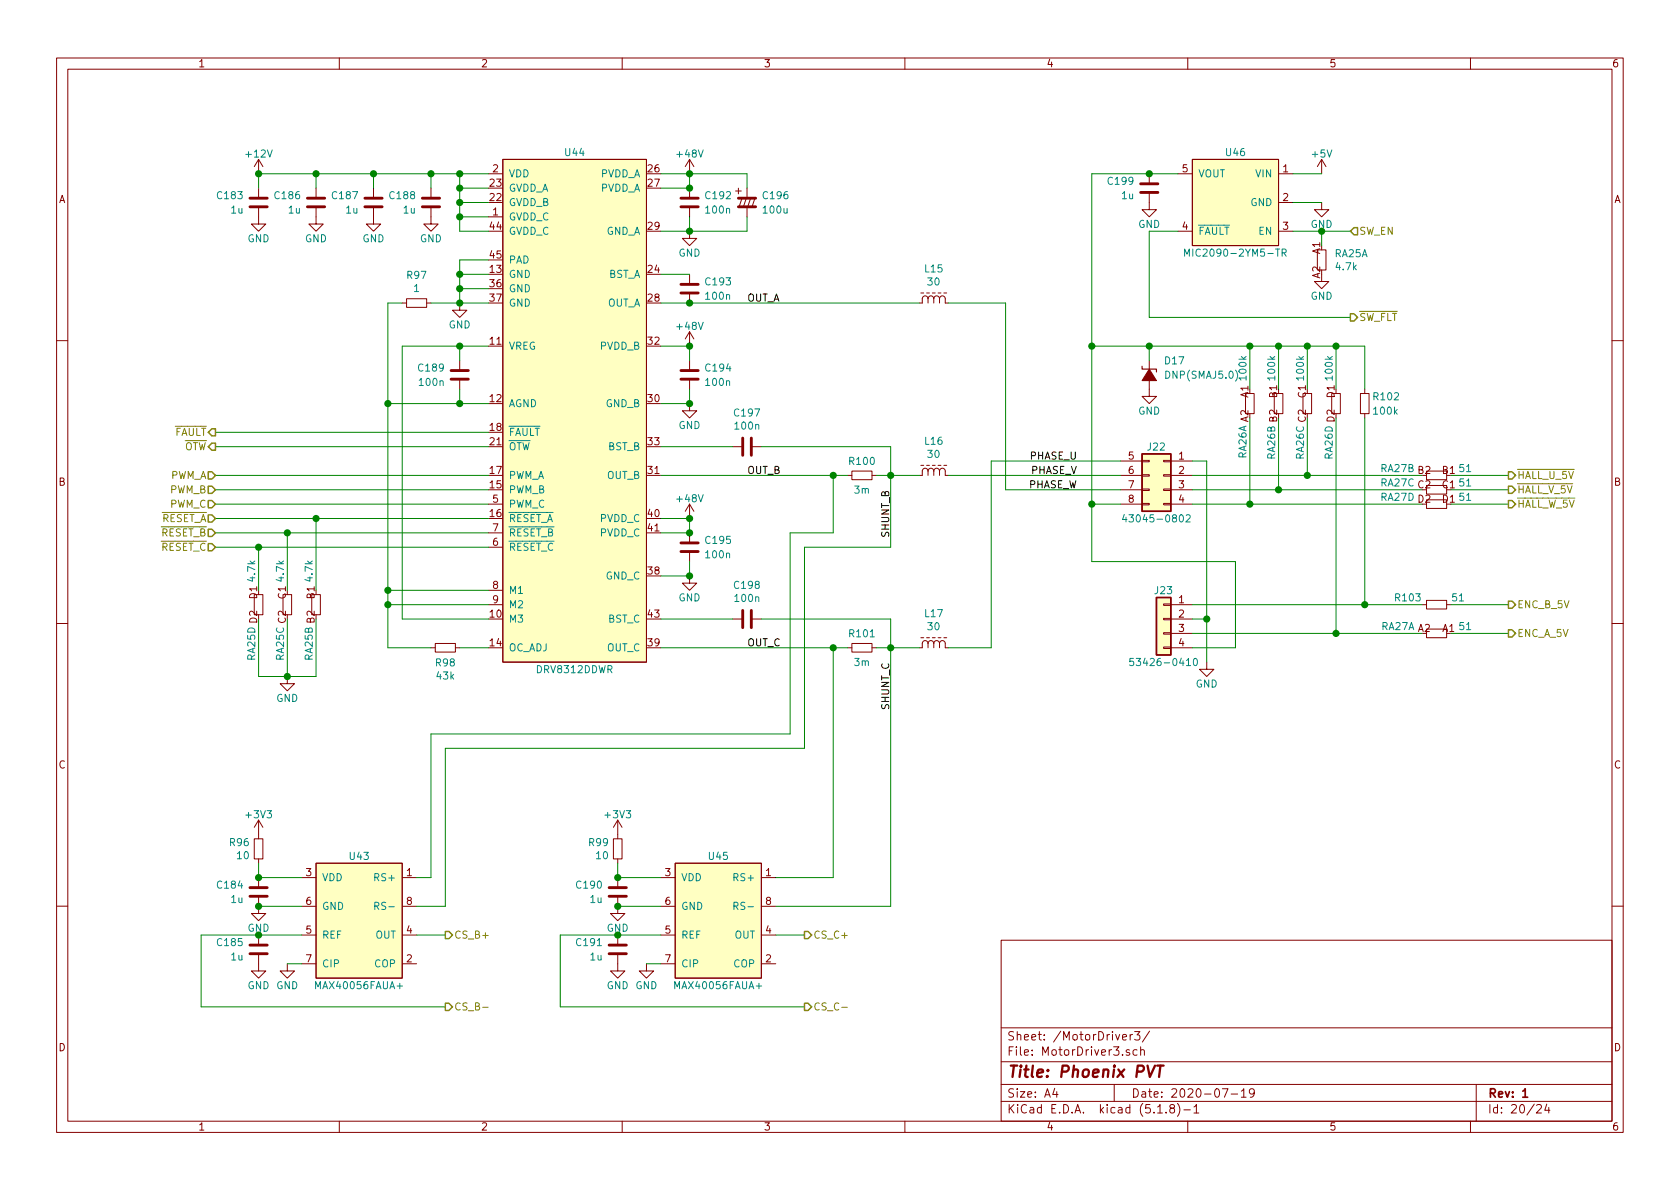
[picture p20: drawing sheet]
<svg xmlns="http://www.w3.org/2000/svg" width="297mm" height="210mm" viewBox="0 0 297 210" stroke-linecap="round" stroke-linejoin="round" font-family="sans-serif">
<defs><g id="words">
<text font-size="2.8" fill="#840000" x="178" y="190.5">Title: Phoenix PVT</text>
<g font-size="2.1" fill="#840000">
<text x="178" y="184">Sheet: /MotorDriver3/</text>
<text x="178" y="186.7">File: MotorDriver3.sch</text>
<text x="178" y="196.9">KiCad E.D.A. kicad (5.1.8)-1</text>
<text x="178" y="194.1">Size: A4</text>
<text x="200" y="194.1">Date: 2020-07-19</text>
<text x="263" y="194.1">Rev: 1</text>
<text x="263" y="196.9">Id: 20/24</text>
</g>
<g font-size="1.8" fill="#840000">
<text x="35" y="11.9">1</text>
<text x="85" y="11.9">2</text>
<text x="135" y="11.9">3</text>
<text x="185" y="11.9">4</text>
<text x="235" y="11.9">5</text>
<text x="285" y="11.9">6</text>
<text x="10.4" y="35.9">A</text>
<text x="86.7" y="35.6">22</text>
<text x="86.7" y="33">23</text>
<text x="87.1" y="30.5">2</text>
<text x="114.6" y="30.5">26</text>
<text x="114.6" y="33">27</text>
<text x="209.1" y="30.5">5</text>
<text x="226.8" y="30.5">1</text>
<text x="226.8" y="35.6">2</text>
<text x="285.4" y="35.9">A</text>
<text x="86.7" y="40.6">44</text>
<text x="87.1" y="38.1">1</text>
<text x="114.6" y="40.6">29</text>
<text x="209.1" y="40.6">4</text>
<text x="226.8" y="40.6">3</text>
<text x="86.7" y="45.7">45</text>
<text x="233.4" y="44.9" transform="rotate(-90 233.4 44.9)">A1</text>
<text x="86.7" y="48.3">13</text>
<text x="86.7" y="50.8">36</text>
<text x="86.7" y="53.3">37</text>
<text x="114.6" y="48.3">24</text>
<text x="114.6" y="53.3">28</text>
<text x="233.4" y="49.2" transform="rotate(-90 233.4 49.2)">A2</text>
<text x="86.7" y="61">11</text>
<text x="114.6" y="61">32</text>
<text x="86.7" y="71.1">12</text>
<text x="114.6" y="71.1">30</text>
<text x="220.7" y="70.3" transform="rotate(-90 220.7 70.3)">A1</text>
<text x="225.8" y="70.3" transform="rotate(-90 225.8 70.3)">B1</text>
<text x="230.9" y="70.3" transform="rotate(-90 230.9 70.3)">C1</text>
<text x="236" y="70.3" transform="rotate(-90 236 70.3)">D1</text>
<text x="86.7" y="76.2">18</text>
<text x="86.7" y="83.8">17</text>
<text x="86.7" y="78.7">21</text>
<text x="114.6" y="83.8">31</text>
<text x="114.6" y="78.7">33</text>
<text x="199.5" y="81.3">5</text>
<text x="199.5" y="83.8">6</text>
<text x="208.4" y="81.3">1</text>
<text x="208.4" y="83.8">2</text>
<text x="255" y="83.8">B1</text>
<text x="10.4" y="85.9">B</text>
<text x="86.7" y="86.4">15</text>
<text x="87.1" y="88.9">5</text>
<text x="199.5" y="86.4">7</text>
<text x="199.5" y="88.9">8</text>
<text x="208.4" y="86.4">3</text>
<text x="208.4" y="88.9">4</text>
<text x="255" y="88.9">D1</text>
<text x="255" y="86.4">C1</text>
<text x="285.4" y="85.9">B</text>
<text x="86.7" y="91.4">16</text>
<text x="87.1" y="94">7</text>
<text x="114.6" y="91.4">40</text>
<text x="114.6" y="94">41</text>
<text x="87.1" y="96.5">6</text>
<text x="114.6" y="101.6">38</text>
<text x="45.5" y="105.9" transform="rotate(-90 45.5 105.9)">D1</text>
<text x="50.5" y="105.9" transform="rotate(-90 50.5 105.9)">C1</text>
<text x="55.6" y="105.9" transform="rotate(-90 55.6 105.9)">B1</text>
<text x="87.1" y="104.1">8</text>
<text x="87.1" y="106.7">9</text>
<text x="208.4" y="106.7">1</text>
<text x="86.7" y="109.2">10</text>
<text x="114.6" y="109.2">43</text>
<text x="208.4" y="109.2">2</text>
<text x="208.4" y="111.8">3</text>
<text x="255" y="111.8">A1</text>
<text x="86.7" y="114.3">14</text>
<text x="114.6" y="114.3">39</text>
<text x="208.4" y="114.3">4</text>
<text x="10.4" y="135.9">C</text>
<text x="285.4" y="135.9">C</text>
<text x="54.1" y="154.9">3</text>
<text x="71.9" y="154.9">1</text>
<text x="117.6" y="154.9">3</text>
<text x="135.4" y="154.9">1</text>
<text x="54.1" y="160">6</text>
<text x="71.9" y="160">8</text>
<text x="117.6" y="160">6</text>
<text x="135.4" y="160">8</text>
<text x="54.1" y="165.1">5</text>
<text x="71.9" y="165.1">4</text>
<text x="117.6" y="165.1">5</text>
<text x="135.4" y="165.1">4</text>
<text x="54.1" y="170.2">7</text>
<text x="71.9" y="170.2">2</text>
<text x="117.6" y="170.2">7</text>
<text x="135.4" y="170.2">2</text>
<text x="10.4" y="185.9">D</text>
<text x="285.4" y="185.9">D</text>
<text x="35" y="199.9">1</text>
<text x="85" y="199.9">2</text>
<text x="135" y="199.9">3</text>
<text x="185" y="199.9">4</text>
<text x="235" y="199.9">5</text>
<text x="285" y="199.9">6</text>
</g>
<g font-size="1.8" fill="#008484">
<text x="43.6" y="27.9">+12V</text>
<text x="100" y="27.6">U44</text>
<text x="119.8" y="27.9">+48V</text>
<text x="216.8" y="27.6">U46</text>
<text x="232.1" y="27.9">+5V</text>
<text x="38.5" y="35.2">C183</text>
<text x="48.7" y="35.2">C186</text>
<text x="58.9" y="35.2">C187</text>
<text x="69" y="35.2">C188</text>
<text x="89.9" y="31.4">VDD</text>
<text x="89.9" y="33.9">GVDD_A</text>
<text x="106.1" y="31.4">PVDD_A</text>
<text x="106.1" y="33.9">PVDD_A</text>
<text x="124.9" y="35.2">C192</text>
<text x="135" y="35.2">C196</text>
<text x="196" y="32.7">C199</text>
<text x="198.4" y="35.2">1u</text>
<text x="211.8" y="31.4">VOUT</text>
<text x="222.1" y="31.4">VIN</text>
<text x="40.9" y="37.8">1u</text>
<text x="51.1" y="37.8">1u</text>
<text x="61.2" y="37.8">1u</text>
<text x="71.4" y="37.8">1u</text>
<text x="89.9" y="39">GVDD_C</text>
<text x="89.9" y="36.4">GVDD_B</text>
<text x="89.9" y="41.5">GVDD_C</text>
<text x="107.1" y="41.5">GND_A</text>
<text x="124.9" y="37.8">100n</text>
<text x="135.1" y="37.8">100u</text>
<text x="201.2" y="40.3">GND</text>
<text x="211.8" y="41.5">FAULT</text>
<text x="221.1" y="36.4">GND</text>
<text x="222.6" y="41.5">EN</text>
<text x="231.7" y="40.3">GND</text>
<text x="43.8" y="42.8">GND</text>
<text x="53.9" y="42.8">GND</text>
<text x="64.1" y="42.8">GND</text>
<text x="74.2" y="42.8">GND</text>
<text x="89.9" y="46.6">PAD</text>
<text x="120" y="45.4">GND</text>
<text x="210.7" y="45.4">MIC2090-2YM5-TR</text>
<text x="236" y="45.5">RA25A</text>
<text x="236.3" y="47.8">4.7k</text>
<text x="72" y="49.3">R97</text>
<text x="73.2" y="51.6">1</text>
<text x="89.9" y="49.1">GND</text>
<text x="89.9" y="51.7">GND</text>
<text x="107.5" y="49.1">BST_A</text>
<text x="124.9" y="50.5">C193</text>
<text x="124.9" y="53">100n</text>
<text x="163.6" y="48.2">L15</text>
<text x="164.1" y="50.5">30</text>
<text x="231.7" y="53">GND</text>
<text x="79.3" y="58.1">GND</text>
<text x="89.9" y="54.2">GND</text>
<text x="107.3" y="54.2">OUT_A</text>
<text x="119.8" y="58.3">+48V</text>
<text x="74.1" y="65.7">C189</text>
<text x="89.9" y="61.8">VREG</text>
<text x="106.1" y="61.8">PVDD_B</text>
<text x="124.9" y="65.7">C194</text>
<text x="206" y="64.4">D17</text>
<text x="74.3" y="68.2">100n</text>
<text x="124.9" y="68.2">100n</text>
<text x="206.3" y="67">DNP(SMAJ5.0)</text>
<text x="220.4" y="67.1" transform="rotate(-90 220.4 67.1)">100k</text>
<text x="225.5" y="67.1" transform="rotate(-90 225.5 67.1)">100k</text>
<text x="230.6" y="67.1" transform="rotate(-90 230.6 67.1)">100k</text>
<text x="235.6" y="67.1" transform="rotate(-90 235.6 67.1)">100k</text>
<text x="243" y="70.8">R102</text>
<text x="89.9" y="72">AGND</text>
<text x="89.9" y="77.1">FAULT</text>
<text x="107.1" y="72">GND_B</text>
<text x="120" y="75.9">GND</text>
<text x="129.9" y="73.7">C197</text>
<text x="130.1" y="76">100n</text>
<text x="201.2" y="73.3">GND</text>
<text x="243" y="73.3">100k</text>
<text x="89.9" y="79.6">OTW</text>
<text x="107.5" y="79.6">BST_B</text>
<text x="150.3" y="82.2">R100</text>
<text x="163.6" y="78.7">L16</text>
<text x="164.1" y="81">30</text>
<text x="203" y="79.7">J22</text>
<text x="220.4" y="81.1" transform="rotate(-90 220.4 81.1)">RA26A A2</text>
<text x="225.5" y="81.2" transform="rotate(-90 225.5 81.2)">RA26B B2</text>
<text x="230.6" y="81.2" transform="rotate(-90 230.6 81.2)">RA26C C2</text>
<text x="235.6" y="81.2" transform="rotate(-90 235.6 81.2)">RA26D D2</text>
<text x="244.2" y="83.5">RA27B B2</text>
<text x="258.1" y="83.5">51</text>
<text x="89.9" y="87.2">PWM_B</text>
<text x="89.9" y="84.7">PWM_A</text>
<text x="89.9" y="89.8">PWM_C</text>
<text x="107.3" y="84.7">OUT_B</text>
<text x="119.8" y="88.8">+48V</text>
<text x="151.1" y="87.3">3m</text>
<text x="244.2" y="88.6">RA27D D2</text>
<text x="244.2" y="86">RA27C C2</text>
<text x="258.1" y="88.6">51</text>
<text x="258.1" y="86">51</text>
<text x="89.9" y="92.3">RESET_A</text>
<text x="89.9" y="94.9">RESET_B</text>
<text x="106.1" y="92.3">PVDD_C</text>
<text x="106.1" y="94.9">PVDD_C</text>
<text x="199.7" y="92.4">43045-0802</text>
<text x="89.9" y="97.4">RESET_C</text>
<text x="124.9" y="96.2">C195</text>
<text x="124.9" y="98.7">100n</text>
<text x="45.1" y="102.7" transform="rotate(-90 45.1 102.7)">4.7k</text>
<text x="50.2" y="102.7" transform="rotate(-90 50.2 102.7)">4.7k</text>
<text x="55.3" y="102.7" transform="rotate(-90 55.3 102.7)">4.7k</text>
<text x="89.9" y="105">M1</text>
<text x="89.9" y="107.6">M2</text>
<text x="107.1" y="102.5">GND_C</text>
<text x="120" y="106.3">GND</text>
<text x="129.9" y="104.1">C198</text>
<text x="130.1" y="106.4">100n</text>
<text x="204.2" y="105.1">J23</text>
<text x="246.8" y="106.3">R103</text>
<text x="256.8" y="106.3">51</text>
<text x="89.9" y="110.1">M3</text>
<text x="107.5" y="110.1">BST_C</text>
<text x="150.3" y="112.7">R101</text>
<text x="163.6" y="109.1">L17</text>
<text x="164.1" y="111.4">30</text>
<text x="244.3" y="111.4">RA27A A2</text>
<text x="258.1" y="111.4">51</text>
<text x="45.1" y="116.7" transform="rotate(-90 45.1 116.7)">RA25D D2</text>
<text x="50.2" y="116.7" transform="rotate(-90 50.2 116.7)">RA25C C2</text>
<text x="55.3" y="116.7" transform="rotate(-90 55.3 116.7)">RA25B B2</text>
<text x="77.1" y="117.9">R98</text>
<text x="89.9" y="115.2">OC_ADJ</text>
<text x="95" y="119">DRV8312DDWR</text>
<text x="107.3" y="115.2">OUT_C</text>
<text x="151.1" y="117.8">3m</text>
<text x="201" y="117.8">53426-0410</text>
<text x="48.8" y="124.1">GND</text>
<text x="77.3" y="120.2">43k</text>
<text x="211.4" y="121.6">GND</text>
<text x="40.7" y="149.6">R96</text>
<text x="43.6" y="144.7">+3V3</text>
<text x="104.2" y="149.6">R99</text>
<text x="107.1" y="144.7">+3V3</text>
<text x="42" y="151.9">10</text>
<text x="56.9" y="155.8">VDD</text>
<text x="61.9" y="152.1">U43</text>
<text x="66.6" y="155.8">RS+</text>
<text x="105.5" y="151.9">10</text>
<text x="120.4" y="155.8">VDD</text>
<text x="125.4" y="152.1">U45</text>
<text x="130.1" y="155.8">RS+</text>
<text x="38.5" y="157.1">C184</text>
<text x="40.9" y="159.7">1u</text>
<text x="56.9" y="160.9">GND</text>
<text x="67.1" y="160.9">RS-</text>
<text x="102" y="157.1">C190</text>
<text x="104.4" y="159.7">1u</text>
<text x="120.4" y="160.9">GND</text>
<text x="130.6" y="160.9">RS-</text>
<text x="38.5" y="167.3">C185</text>
<text x="43.8" y="164.8">GND</text>
<text x="56.9" y="166">REF</text>
<text x="66.4" y="166">OUT</text>
<text x="102" y="167.3">C191</text>
<text x="107.3" y="164.8">GND</text>
<text x="120.4" y="166">REF</text>
<text x="129.9" y="166">OUT</text>
<text x="40.9" y="169.8">1u</text>
<text x="56.9" y="171.1">CIP</text>
<text x="66.3" y="171.1">COP</text>
<text x="104.4" y="169.8">1u</text>
<text x="120.4" y="171.1">CIP</text>
<text x="129.8" y="171.1">COP</text>
<text x="43.8" y="174.9">GND GND</text>
<text x="56.1" y="174.9">MAX40056FAUA+</text>
<text x="107.3" y="174.9">GND GND</text>
<text x="119.6" y="174.9">MAX40056FAUA+</text>
</g>
<g font-size="1.8" fill="#848400">
<text x="240.3" y="41.5">SW_EN</text>
<text x="240.3" y="56.8">SW_FLT</text>
<text x="30.8" y="77.1">FAULT</text>
<text x="32.5" y="79.6">OTW</text>
<text x="30" y="84.7">PWM_A</text>
<text x="30" y="87.2">PWM_B</text>
<text x="30" y="89.8">PWM_C</text>
<text x="268.2" y="84.7">HALL_U_5V</text>
<text x="268.2" y="89.8">HALL_W_5V</text>
<text x="268.2" y="87.2">HALL_V_5V</text>
<text x="28.4" y="94.9">RESET_B</text>
<text x="28.4" y="92.3">RESET_A</text>
<text x="28.4" y="97.4">RESET_C</text>
<text x="268.2" y="107.6">ENC_B_5V</text>
<text x="268.2" y="112.6">ENC_A_5V</text>
<text x="80.3" y="166">CS_B+</text>
<text x="143.8" y="166">CS_C+</text>
<text x="80.3" y="178.7">CS_B-</text>
<text x="143.8" y="178.7">CS_C-</text>
</g>
<g font-size="1.8">
<text x="132.1" y="53.3">OUT_A</text>
<text x="132.1" y="83.8">OUT_B</text>
<text x="182.1" y="81.3">PHASE_U</text>
<text x="182.2" y="83.8">PHASE_V</text>
<text x="181.8" y="86.4">PHASE_W</text>
<text x="157.2" y="95" transform="rotate(-90 157.2 95)">SHUNT_B</text>
<text x="132.1" y="114.3">OUT_C</text>
<text x="157.2" y="125.4" transform="rotate(-90 157.2 125.4)">SHUNT_C</text>
</g>
</g></defs>
<g fill="none" stroke="#840000" stroke-width=".18">
<path d="M10 10.3h277v189.9h-277zM12 12.2h273v186.1h-273zM60 10.3v1.9M110 10.3v1.9M160 10.3v1.9M210 10.3v1.9M260 10.3v1.9M45.7 36.6v3h1.3l-1.3 1.3-1.3-1.3h1.3M45.7 28.2v2.5M45.7 33.3v1.7M45.7 28.2l-.7 1.3M45.7 28.2l.8 1.3"/>
<path d="M55.9 36.6v3h1.2l-1.2 1.3-1.3-1.3h1.3M55.9 33.3v1.7M66 36.6v3h1.3l-1.3 1.3-1.2-1.3h1.2M66 33.3v1.7M76.2 36.6v3h1.3l-1.3 1.3-1.3-1.3h1.3M76.2 33.3v1.7M86.4 30.7h2.5M86.4 38.3h2.5M88.9 28.2h25.4v88.9h-25.4zM121.9 28.2v2.5M121.9 33.3v1.7M121.9 36.6v1.7"/>
<path d="M121.9 28.2l-.7 1.3M121.9 28.2l.8 1.3M130 33.8h1.1M130.6 33.3v1M131.2 35l-.5 1.6M132 35l-.6 1.6M132.1 33.3v1.5M132.1 36.8v1.5M132.7 35l-.5 1.6M133.5 35l-.5 1.6M203.2 34v3.1h1.3l-1.3 1.2-1.3-1.2h1.3M203.2 30.7v1.8"/>
<path d="M208.3 30.7h2.5M210.8 28.2h15.3v15.2h-15.3zM226.1 30.7h2.5M226.1 35.8h2.5M233.7 35.8v1.3h1.2l-1.2 1.2-1.3-1.2h1.3M233.7 28.2l-.8 1.3M233.7 28.2v2.5M233.7 28.2l.7 1.3M71.1 53.6h.8M71.9 52.8h3.5v1.6h-3.5zM75.4 53.6h.8M81.3 53.6v1.3h1.2l-1.2 1.2-1.3-1.2h1.3"/>
<path d="M121.9 40.9v1.3h1.3l-1.3 1.2-1.3-1.2h1.3M121.9 48.5v1.8M121.9 51.8v1.8M121.9 58.7v2.5M121.9 58.7l-.7 1.2M121.9 58.7l.8 1.2M162.8 51.8h.5M163.8 51.8h.5M164.1 52.8l.1-.3 .3-.2 .4 .1 .2 .4M164.1 52.8l-.2-.4-.5-.1-.3 .3v1h-.5M164.1 52.8v.8M164.8 51.8h.6"/>
<path d="M165.1 52.8l.1-.3 .3-.2 .4 .1 .2 .4M165.1 52.8v.8M165.9 51.8h.5M166.1 52.8l.2-.4 .5-.1 .3 .4v.9h.5M166.1 52.8v.8M166.9 51.8h.5M208.3 40.9h2.5M226.1 40.9h2.5M232.9 44.2h1.5v3.5h-1.5zM233.7 48.5v1.3h1.2l-1.2 1.2-1.3-1.2h1.3M10 60.2h2M81.3 63.7v1.8"/>
<path d="M81.3 67.1v1.7M121.9 71.4v1.2h1.3l-1.3 1.3-1.3-1.3h1.3M121.9 63.7v1.8M121.9 67.1v1.7M129.5 79h1.8M132.8 79h1.8M203.2 67.3v2.8h1.3l-1.3 1.3-1.3-1.3h1.3M203.2 63.7v1.6M220.2 69.6h1.5v3.5h-1.5zM225.3 69.6h1.5v3.5h-1.5zM230.4 69.6h1.5v3.5h-1.5zM235.5 69.6h1.5v3.5h-1.5z"/>
<path d="M240.5 69.6h1.6v3.5h-1.6zM241.3 68.8v.8M241.3 73.1v.8M285 60.2h2M86.4 89.1h2.5M86.4 96.8h2.5M86.4 94.2h2.5M121.9 89.1v2.6M121.9 94.2v1.8M121.9 97.5v1.8M121.9 89.1l-.7 1.3M121.9 89.1l.8 1.3"/>
<path d="M149.9 84.1h.7M150.6 83.3h3.6v1.5h-3.6zM154.2 84.1h.7M162.8 82.3h.5M163.8 82.3h.5M164.1 83.3l.1-.3 .3-.2 .4 .1 .2 .4M164.1 83.3l-.2-.4-.5-.1-.3 .3v1h-.5M164.1 83.3v.8M164.8 82.3h.6M165.1 83.3l.1-.3 .3-.2 .4 .1 .2 .4M165.1 83.3v.8M165.9 82.3h.5"/>
<path d="M166.1 83.3l.2-.4 .5-.1 .3 .4v.9h.5M166.1 83.3v.8M166.9 82.3h.5M198.1 81.5h3.8M198.1 84.1h3.8M198.1 86.6h3.8M198.1 89.1h3.8M201.9 89h1.3v.3h-1.3zM201.9 86.5h1.3v.2h-1.3zM201.9 81.4h1.3v.3h-1.3zM201.9 83.9h1.3v.3h-1.3zM205.7 89h1.3v.3h-1.3z"/>
<path d="M205.7 86.5h1.3v.2h-1.3zM205.7 81.4h1.3v.3h-1.3zM205.7 83.9h1.3v.3h-1.3zM207 81.5h3.8M207 84.1h3.8M207 86.6h3.8M207 89.1h3.8M252.2 88.4h3.6v1.5h-3.6zM252.2 85.8h3.6v1.6h-3.6zM252.2 83.3h3.6v1.5h-3.6zM10 110.3h2M45 105.2h1.5v3.5h-1.5z"/>
<path d="M50 105.2h1.6v3.5h-1.6zM50.8 119.6v1.3h1.3l-1.3 1.3-1.3-1.3h1.3M55.1 105.2h1.5v3.5h-1.5zM76.2 114.5h.8M77 113.8h3.5v1.5h-3.5zM80.5 114.5h.8M86.4 106.9h2.5M86.4 104.4h2.5M121.9 101.8v1.3h1.3l-1.3 1.3-1.3-1.3h1.3M129.5 109.5h1.8M132.8 109.5h1.8M149.9 114.5h.7"/>
<path d="M150.6 113.8h3.6v1.5h-3.6zM154.2 114.5h.7M162.8 112.8h.5M163.8 112.8h.5M164.1 113.8l.1-.3 .3-.2 .4 .1 .2 .4M164.1 113.8l-.2-.4-.5-.1-.3 .3v.9h-.5M164.1 113.8v.7M164.8 112.8h.6M165.1 113.8l.1-.3 .3-.2 .4 .1 .2 .4M165.1 113.8v.7M165.9 112.8h.5M166.1 113.8l.2-.4 .5-.1 .3 .4v.8h.5"/>
<path d="M166.1 113.8v.7M166.9 112.8h.5M205.7 114.4h1.3v.3h-1.3zM205.7 111.9h1.3v.2h-1.3zM205.7 106.8h1.3v.3h-1.3zM205.7 109.3h1.3v.3h-1.3zM207 106.9h3.8M207 114.5h3.8M207 109.5h3.8M207 112h3.8M213.4 117.1v1.3h-1.3l1.3 1.2 1.2-1.2h-1.2M251.5 106.9h.7"/>
<path d="M252.2 106.2h3.6v1.5h-3.6zM252.2 111.2h3.6v1.6h-3.6zM255.8 106.9h.7M285 110.3h2M45 148.3h1.5v3.6h-1.5zM45.7 158.5v3h1.3l-1.3 1.3-1.3-1.3h1.3M45.7 145v3.3M45.7 151.9v.7M45.7 155.2v1.8M45.7 145l-.7 1.3M45.7 145l.8 1.3M53.3 155.2h2.6"/>
<path d="M55.9 152.6h15.2v20.4h-15.2zM71.1 155.2h2.6M108.5 148.3h1.5v3.6h-1.5zM109.2 158.5v3h1.3l-1.3 1.3-1.3-1.3h1.3M109.2 145v3.3M109.2 151.9v.7M109.2 155.2v1.8M109.2 145l-.7 1.3M109.2 145l.8 1.3M116.8 155.2h2.6M119.4 152.6h15.2v20.4h-15.2zM134.6 155.2h2.6"/>
<path d="M10 160.2h2M45.7 168.7v3h1.3l-1.3 1.3-1.3-1.3h1.3M45.7 165.3v1.8M50.8 170.4v1.3h1.3l-1.3 1.3-1.3-1.3h1.3M53.3 170.4h2.6M53.3 165.3h2.6M53.3 160.3h2.6M71.1 170.4h2.6M71.1 165.3h2.6M71.1 160.3h2.6M109.2 168.7v3h1.3l-1.3 1.3-1.3-1.3h1.3M109.2 165.3v1.8"/>
<path d="M114.3 170.4v1.3h1.3l-1.3 1.3-1.3-1.3h1.3M116.8 170.4h2.6M116.8 165.3h2.6M116.8 160.3h2.6M134.6 170.4h2.6M134.6 165.3h2.6M134.6 160.3h2.6M177 166.3h108v32h-108zM285 160.2h2M60 198.3v1.9M110 198.3v1.9M160 198.3v1.9"/>
<path d="M177 194.8h108M177 191.8h108M177 187.8h108M177 181.8h108M186.5 192.5l-.4 1h1M186.8 193v1M197 191.8v3M198.5 183.4l.7-.1-.1-.3-.4-.1-.2 .2 .1 .7h.5M199.7 185.7a.37 .37 0 0 0-.6 .1l.1 .2 .5 .2 .1 .1-.3 .3-.4-.1M199.8 182.9v1M200.3 182.9l-.5 .3M200.6 182.4h.9l-.5 .6 .5 .1v.7l-.2 .1-.7-.1"/>
<path d="M201 185.7l-.4-.1-.3 .3 .1 .6 .2 .1 .4-.1M201.7 185.7h.1a.37 .37 0 0 1 .5 .1v.8M201.7 185.1v1.5M203.3 182.3l-1.3 2M204.7 196.8h.8M206.2 196.7v.1M207.1 196l-.3-.3 .2-.3a.48 .48 0 0 1 .6 .1l-.1 .4a.52 .52 0 0 0-.6 .2 .52 .52 0 0 0 .1 .6l.4 .1 .2-.1 .1-.4-.3-.3M208.2 195.1a1.71 1.71 0 0 1 0 2.3M209.3 196.3h1.2M210 198.3v1.9M211.1 195.8l.4-.5v1.5M211.1 196.8h.9"/>
<path d="M216.1 192.5h1l-.6 1.5M217.7 193.5h1.1M219.5 193l.4-.5v1.5M219.5 194h.8M221.8 193.2l-.3 .3h-.3l-.3-.3v-.4l.2-.2 .4-.1 .2 .2a1.13 1.13 0 0 1-.2 1.2l-.4 .1M260 198.3v1.9M261 191.8v6.5M271.7 195.5l.2-.2h.4l.2 .5-.9 1h.9M273.5 195.2l-.4 1.1h.9M273.8 195.8v1"/>
</g>
<path d="M269.2 193l.5-.5v1.5M269.2 194h.9" fill="none" stroke="#840000" stroke-width=".3"/>
<path d="M202.9 188.4l.4 2 .9-2M204.6 188.4h1.1M205.2 188.4l-.3 2" fill="none" stroke="#840000" stroke-width=".41"/>
<g fill="#ffffc2" stroke="#ffffc2" stroke-width=".18">
<path d="M201.9 80.3h5.1v10.1h-5.1z"/>
<path d="M210.8 28.2h15.3v15.2h-15.3z"/>
<path d="M119.4 152.6h15.2v20.4h-15.2z"/>
<path d="M55.9 152.6h15.2v20.4h-15.2z"/>
<path d="M204.5 105.7h2.5v10.1h-2.5z"/>
<path d="M88.9 28.2h25.4v88.9h-25.4z"/>
</g>
<path d="M201.9 80.3h5.1v10.1h-5.1zM204.5 105.7h2.5v10.1h-2.5z" fill="none" stroke="#840000" stroke-width=".25"/>
<g fill="none" stroke="#008484" stroke-width=".18">
<path d="M209.4 45.3v-1.3l.5 1 .4-1v1.3M226.7 44.7l.6-.1 .1-.4-.2-.2h-.5v1.3M227 44.7l.4 .6M198.8 91l-.3 .9h.8M199.1 91.5v.8M209.7 91.2l.5-.2 .2 .4v.2l-.7 .7h.7M200.4 116.4h-.6l-.1 .6 .2-.1 .5 .1v.6l-.2 .1-.5-.1M211.1 116.6l.2-.2a.69 .69 0 0 1 .4 .7 .69 .69 0 0 1-.4 .6l-.2-.1-.1-.4zM66.3 160.2h.6v-.5l-.1-.1h-.5v1.2M66.6 160.2l.4 .6M70.2 174.4h1M129.8 160.2h.6v-.5l-.1-.1h-.5v1.2"/>
<path d="M130.1 160.2l.4 .6M133.7 174.4h1"/>
</g>
<g fill="none" stroke="#840000" stroke-width=".51">
<path d="M44.2 36.6h3M44.2 35h3M54.4 36.6h3M54.4 35h3M64.5 36.6h3.1M64.5 35h3.1M74.7 36.6h3M74.7 35h3M120.4 36.6h3M120.4 35h3M130.6 36.6h3M130.6 35h3"/>
<path d="M201.7 34h3M201.7 32.5h3M120.4 51.8h3M120.4 50.3h3M79.8 67.1h3M79.8 65.5h3M120.4 67.1h3M120.4 65.5h3M131.3 77.5v3M132.8 77.5v3M120.4 97.5h3M120.4 96h3"/>
<path d="M131.3 107.9v3.1M132.8 107.9v3.1M44.2 158.5h3M44.2 157h3M107.7 158.5h3M107.7 157h3M44.2 168.7h3M44.2 167.1h3M107.7 168.7h3M107.7 167.1h3"/>
</g>
<path d="M203.2 65.3l1.3 2h-2.6z" fill="#840000" stroke="#840000" stroke-width=".18"/>
<path d="M201.9 64.8v.5h2.6v.5" fill="none" stroke="#840000" stroke-width=".2"/>
<g fill="none" stroke="#008400" stroke-width=".18">
<path d="M55.9 30.7v2.6M66 30.7v2.6M76.2 30.7v2.6M81.3 35.8h5.1M81.3 30.7v10.2h5.1M81.3 33.3h5.1M81.3 38.3h5.1M86.4 30.7h-40.7v2.6M116.8 30.7h15.3v2.6M121.9 30.7v2.6h-5.1M121.9 38.3v2.6M132.1 38.3v2.6h-15.3"/>
<path d="M208.3 30.7h-15.3v68.6h25.4v15.2h-7.6M228.6 30.7h5.1M228.6 35.8h5.1M71.1 53.6h-2.5v60.9h7.6M76.2 53.6h10.2M81.3 48.5h5.1M81.3 51h5.1M86.4 46h-5.1v7.6M116.8 53.6h45.8M116.8 48.5h5.1M167.6 53.6h10.2v33h20.3M208.3 40.9h-5.1v15.2h35.6"/>
<path d="M228.6 40.9h10.2M233.7 40.9v2.5M38.1 79h48.3M38.1 76.4h48.3M68.6 71.4h17.8M81.3 61.2v2.5M81.3 68.8v2.6M86.4 61.2h-15.3v48.3h15.3M116.8 61.2h5.1v2.5M116.8 79h12.7M121.9 68.8v2.6h-5.1M134.6 79h22.9v17.8h-15.3v35.5h-63.5v28h-5"/>
<path d="M193 61.2h48.3v7.6M203.2 61.2v2.5M221 61.2v7.6M221 73.9v15.2M226.1 61.2v7.6M226.1 73.9v12.7M231.1 61.2v7.6M231.1 73.9v10.2M236.2 61.2v7.6M236.2 73.9v38.1M241.3 73.9v33M38.1 86.6h48.3"/>
<path d="M38.1 84.1h48.3M38.1 89.1h48.3M38.1 91.7h48.3M38.1 94.2h48.3M38.1 96.8h48.3M45.7 96.8v7.6M50.8 94.2v10.2M55.9 91.7v12.7M116.8 84.1h33.1M116.8 91.7h5.1v2.5h-5.1M121.9 99.3v2.5h-5.1M147.3 84.1v10.1h-7.6v35.6h-63.5v25.4h-2.5"/>
<path d="M154.9 84.1h7.7M167.6 84.1h30.5M193 89.1h5.1M198.1 81.5h-22.8v33h-7.7M210.8 81.5h2.6v35.6M210.8 86.6h40.7M210.8 84.1h40.7M210.8 89.1h40.7M256.5 86.6h10.2M256.5 84.1h10.2M256.5 89.1h10.2M45.7 109.5v10.1h10.2v-10.1"/>
<path d="M50.8 109.5v10.1M68.6 106.9h17.8M68.6 104.4h17.8M81.3 114.5h5.1M116.8 114.5h33.1M116.8 109.5h12.7M134.6 109.5h22.9v50.8h-20.3M147.3 114.5v40.7h-10.1M154.9 114.5h7.7M210.8 106.9h40.7M210.8 112h40.7M210.8 109.5h2.6"/>
<path d="M256.5 106.9h10.2M256.5 112h10.2M45.7 152.6v2.6h7.6M109.2 152.6v2.6h7.6M45.7 160.3h7.6M50.8 170.4h2.5M53.3 165.3h-17.7v12.7h43.1M73.7 165.3h5M109.2 160.3h7.6M114.3 170.4h2.5M116.8 165.3h-17.7v12.7h43.1M137.2 165.3h5"/>
</g>
<g fill="none" stroke="#848400" stroke-width=".25">
<path d="M238.8 40.9l.6-.6h.6v1.2h-.6zM238.8 55.5h.6l.6 .6-.6 .7h-.6zM37.5 78.4h.6v1.2h-.6l-.7-.6zM37.5 75.8h.6v1.3h-.6l-.7-.7zM36.8 93.6h.7l.6 .6-.6 .7h-.7zM36.8 83.4h.7l.6 .7-.6 .6h-.7zM36.8 86h.7l.6 .6-.6 .6h-.7zM36.8 88.5h.7l.6 .6-.6 .7h-.7zM36.8 91.1h.7l.6 .6-.6 .6h-.7zM36.8 96.1h.7l.6 .7-.6 .6h-.7zM266.7 83.4h.6l.7 .7-.7 .6h-.6zM266.7 88.5h.6l.7 .6-.7 .7h-.6z"/>
<path d="M266.7 86h.6l.7 .6-.7 .6h-.6zM266.7 111.4h.6l.7 .6-.7 .6h-.6zM266.7 106.3h.6l.7 .6-.7 .7h-.6zM78.7 164.7h.7l.6 .6-.6 .7h-.7zM78.7 177.4h.7l.6 .6-.6 .7h-.7zM142.2 177.4h.7l.6 .6-.6 .7h-.7zM142.2 164.7h.7l.6 .6-.6 .7h-.7z"/>
</g>
<path d="M85.3 178.1h1M148.8 178.1h1" fill="none" stroke="#848400" stroke-width=".18"/>
<g fill="#008400" stroke="#008400" stroke-width=".25">
<circle cx="121.9" cy="53.6" r=".51"/>
<circle cx="68.6" cy="104.4" r=".51"/>
<circle cx="121.9" cy="91.7" r=".51"/>
<circle cx="50.8" cy="119.6" r=".51"/>
<circle cx="193" cy="89.1" r=".51"/>
<circle cx="241.3" cy="106.9" r=".51"/>
<circle cx="55.9" cy="91.7" r=".51"/>
<circle cx="203.2" cy="30.7" r=".51"/>
<circle cx="50.8" cy="94.2" r=".51"/>
<circle cx="231.1" cy="61.2" r=".51"/>
<circle cx="45.7" cy="96.8" r=".51"/>
<circle cx="226.1" cy="61.2" r=".51"/>
<circle cx="221" cy="61.2" r=".51"/>
<circle cx="193" cy="61.2" r=".51"/>
<circle cx="213.4" cy="109.5" r=".51"/>
<circle cx="233.7" cy="40.9" r=".51"/>
<circle cx="221" cy="89.1" r=".51"/>
<circle cx="231.1" cy="84.1" r=".51"/>
<circle cx="226.1" cy="86.6" r=".51"/>
<circle cx="203.2" cy="61.2" r=".51"/>
<circle cx="81.3" cy="30.7" r=".51"/>
<circle cx="81.3" cy="35.8" r=".51"/>
<circle cx="109.2" cy="155.2" r=".51"/>
<circle cx="81.3" cy="33.3" r=".51"/>
<circle cx="81.3" cy="53.6" r=".51"/>
<circle cx="109.2" cy="165.3" r=".51"/>
<circle cx="81.3" cy="51" r=".51"/>
<circle cx="81.3" cy="48.5" r=".51"/>
<circle cx="76.2" cy="30.7" r=".51"/>
<circle cx="66" cy="30.7" r=".51"/>
<circle cx="81.3" cy="71.4" r=".51"/>
<circle cx="55.9" cy="30.7" r=".51"/>
<circle cx="157.5" cy="84.1" r=".51"/>
<circle cx="81.3" cy="38.3" r=".51"/>
<circle cx="45.7" cy="30.7" r=".51"/>
<circle cx="147.3" cy="114.5" r=".51"/>
<circle cx="147.3" cy="84.1" r=".51"/>
<circle cx="157.5" cy="114.5" r=".51"/>
<circle cx="45.7" cy="160.3" r=".51"/>
<circle cx="109.2" cy="160.3" r=".51"/>
<circle cx="45.7" cy="165.3" r=".51"/>
<circle cx="121.9" cy="101.8" r=".51"/>
<circle cx="81.3" cy="61.2" r=".51"/>
<circle cx="121.9" cy="94.2" r=".51"/>
<circle cx="121.9" cy="71.4" r=".51"/>
<circle cx="68.6" cy="71.4" r=".51"/>
<circle cx="236.2" cy="61.2" r=".51"/>
<circle cx="121.9" cy="61.2" r=".51"/>
<circle cx="45.7" cy="155.2" r=".51"/>
<circle cx="121.9" cy="40.9" r=".51"/>
<circle cx="68.6" cy="106.9" r=".51"/>
<circle cx="121.9" cy="33.3" r=".51"/>
<circle cx="236.2" cy="112" r=".51"/>
<circle cx="121.9" cy="30.7" r=".51"/>
</g>
<use href="#words"/>
</svg>
